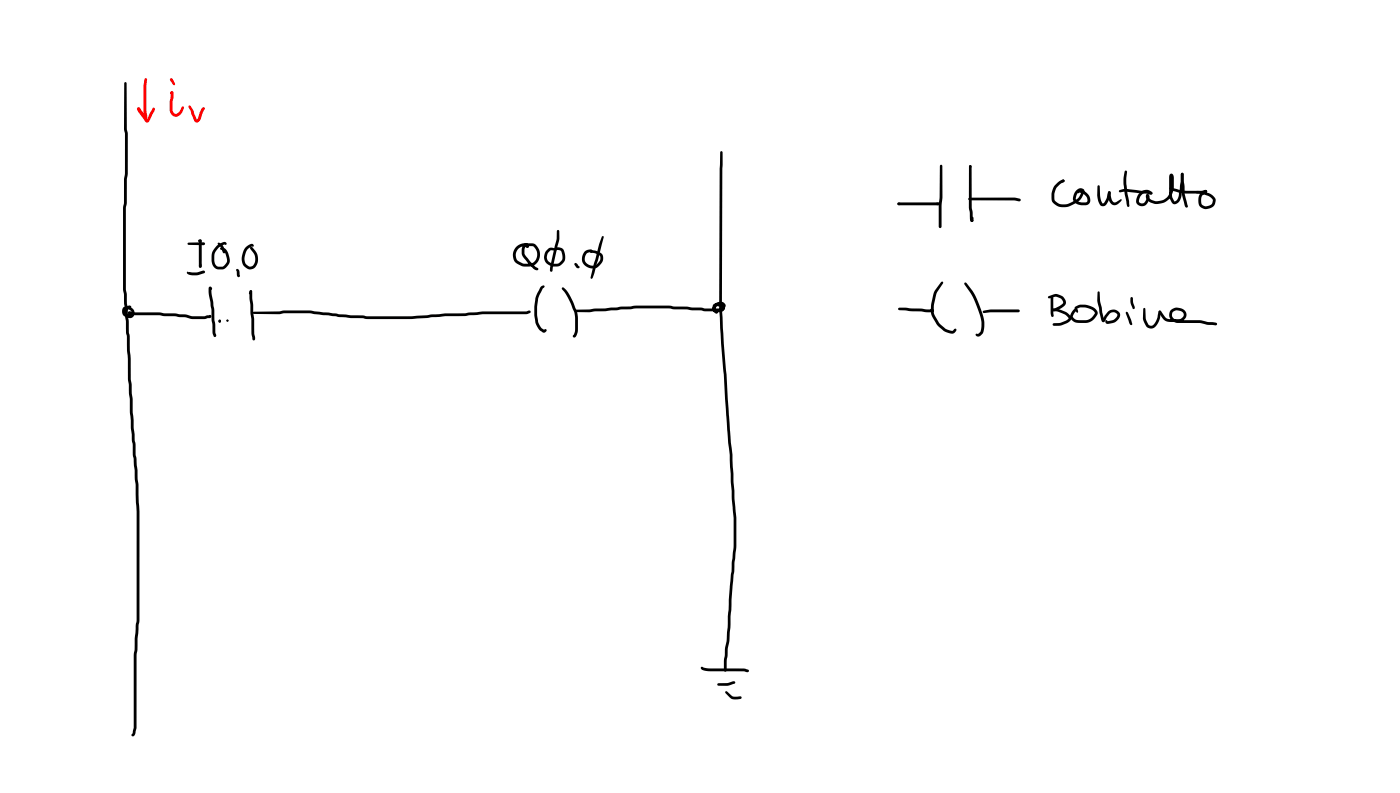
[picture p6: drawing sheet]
<svg xmlns="http://www.w3.org/2000/svg" width="337mm" height="190mm" viewBox="0 0 337 190" stroke-linecap="round" stroke-linejoin="round" font-family="sans-serif">
<path d="M29.9 19.8h.5v.2l.1 11 .2 1.2v9.5l-.2 1.4v5.7l-.2 1.2v19.5l.7 7.7v2.7l.2 .8 .2 10.4 .5 4.7v3.2l.7 7.7v2.4l.7 7.3 .2 6.5v26.1l-.7 8.3v17.6l-.2 .7a.85 .85 0 0 1-.9 1.2l-.1-.2 .3-.3 .3-1.5-.1-17.5 .7-8.3v-26.1l-.2-6.5-.7-7v-2.6l-.7-7.8v-3.1l-.4-4.7-.3-10.4-.2-.9v-2.7l-.7-7.7v-19.6l.2-1.1v-5.7l.2-1.4v-9.6l-.2-1.1z" fill="#000"/>
<g fill="#f00">
<path d="M34.9 18.8h.4l.1 .3-.2 1.7v5.7l.2 1.2a.59 .59 0 0 1 0 .6 .59 .59 0 0 1-.6 .2l-.3-2v-5.7z"/>
<path d="M33 25.9l.3-.1 .4 .2 1.5 2.1-.2-.1 .3 .1v.4h-.5l-1.6-2.2h.2l.2-.2 1.8 2.7h-.1l1.4-2.9 .2-.1a.56 .56 0 0 1 .2 1l-1.2 2.2a.72 .72 0 0 1-.8 .4 .72 .72 0 0 1-.5-.7l-1.4-2-.3-.4z"/>
<path d="M41.1 22a.42 .42 0 0 1 .5 0 .42 .42 0 0 1 .1 .5l-.2 3.9 .4 .9a.9 .9 0 0 0 1.3-.7l.6-1h.3l.1 .3a2.77 2.77 0 0 1-1 1.8 1.48 1.48 0 0 1-1.7 .1 1.48 1.48 0 0 1-.7-1.5l.2-4 .5 .1-.6 .1v-.2z"/>
<path d="M45.4 25.4l.4 .1 .6 .8 .9 2.5 .3-.4 .9-2.4 .3-.2h.4l.1 .3-.3 .3-.6 1.7a1.27 1.27 0 0 1-1.2 1.3l-.5-.5-1.4-3.2z"/>
</g>
<g fill="#f00">
<path d="M41.1 19.2l.3-.1 .2 .2 .5 .9-.1 .2h-.4l-.5-.9z" fill-rule="evenodd"/>
<path d="M40.9 19.2l.5-.3 .3 .5-.3 .3z" fill-rule="evenodd"/>
<circle cx="41.1" cy="19.1" r=".31"/>
</g>
<g fill="#000">
<path d="M173.2 36.4h.4l.1 .2-.2 37.6 2 29.2 .6 5.8 .5 10.8 .4 4.6v7.1l-1.1 12.4-.5 9.7-.5 2.2-.2 5-.3 .4-.4-.4v-2.2l.3-3.3 .4-1.7 .5-9.8 1.1-12.6 .1-6.8-.5-4.5-.5-10.8-.6-5.9-1.9-29.2 .1-33.7zM226 39.6h.4l.1 .3 .1 7.5-.3 1.9v5.2l-.3 .3-.3-.3v-4.8l.2-2.3zM233 39.7h.5l.1 .3v9.9l.3 3.3a.55 .55 0 0 1-.7-.6l-.3-2.7zM45.1 58.4l3.9-.2 .3 .4-.3 .3-3.7-.1h-.2zM47.7 57.6a.42 .42 0 0 1 .6 0 .42 .42 0 0 1 .1 .5 .52 .52 0 0 1-.8-.2zM47.9 57.6h.5l.1 .3v6.1l-.4 .3-.3-.3zM52.4 58.4l.3-.1 .8 .6 .7 1.5-.1 .4-.2 .1-.3-.2-.6-1.3-.7-.8zM52.1 59.1l.8-.6a1.11 1.11 0 0 1 1.5-.1v.4l-.4-.1a3.4 3.4 0 0 0-2.4 4.5l.7 .8 1.1 .1 .5-.3 .6-.8 .1-.6-.4-1.5-.4-.6-.6-.3a.31 .31 0 0 1-.2-.4 .31 .31 0 0 1 .5-.1l.6 .2 .4 .4 .6 1.7a2.29 2.29 0 0 1-1.1 2.8l-1.2 .1a2.05 2.05 0 0 1-1.9-2.4l.1-1.6zM59.1 59.3l.9-.6a.54 .54 0 0 1 .7-.1 .54 .54 0 0 1 .3 .6l-.6-.1 .2 .1a3.1 3.1 0 0 0-1.3 4.4l.8 .5a1.4 1.4 0 0 0 1.3-1.7l-.3-1.3-1-1.5 .3-.3a2.15 2.15 0 0 1 1.2 1.3 2.68 2.68 0 0 1-1.1 4.1 2.4 2.4 0 0 1-2.3-3.4l.4-1.3zM124.2 59.2a2.22 2.22 0 0 1 2.9-.4v.2a.38 .38 0 0 1-.2 .6 .38 .38 0 0 1-.4-.6l.3-.1-.3 .2a2.1 2.1 0 0 0-2.3 1.2 2.1 2.1 0 0 0 .6 2.5 3.4 3.4 0 0 0 3 .4 2.3 2.3 0 0 0 1.3-2 2.3 2.3 0 0 0-1.2-2.1l-1.5 .1-.3 .7v1l1.3 1.9 1.3 1.3 .6 .3v.4l-.2 .1-.9-.4-1.3-1.3-1.4-2-.1-1.4 .4-1 .5-.3h.9a2.51 2.51 0 0 1 2.6 3.1 2.67 2.67 0 0 1-2.8 2.4 2.96 2.96 0 0 1-3.7-2.8l.3-1.1zM133.9 55.3h.5v.2l.1 2-1.7 7.5-.3 .3-.3-.3v-.8l1.6-6.6zM144.7 56.8l.2-.1 .2 .3-2.2 8.7-.4 1.1-.3 .2-.2-.3 .7-3.3z"/>
<path d="M215.8 48.7l9.7-.1 .4 .4-.4 .3h-9.4l-.3-.1zM225 48.8l.5-.2 .4 .4a.47 .47 0 0 1-.6 .3 .47 .47 0 0 1-.3-.5zM232.9 47.6l11.1-.1a1.51 1.51 0 0 1 1.4 .5l-.3 .4-1.3-.3h-10.7l-.2-.1zM233.5 52.1h.4l.1 .3v.7l-.3 .2-.4-.3zM255.3 43.3l.5-.1a.41 .41 0 0 1 0 .5 .41 .41 0 0 1-.6 .1zM253.6 44.5l.9-.8 .8-.5h.5l.1 .2-.2 .4a3.6 3.6 0 0 0-2.2 4.3 2.58 2.58 0 0 0 1.9 1 4.4 4.4 0 0 0 4.6-3.1v-.2l.1 .2a.88 .88 0 0 0-1.2 .7l-.3 .7a.84 .84 0 0 0 .8 1.1l1.5 .1 .4-.1a1.06 1.06 0 0 0-.2-1.4l-.9-.6-.8-.2 .1-.1-.1 .2a.39 .39 0 0 1-.5-.4 .39 .39 0 0 1 .5-.4 2.37 2.37 0 0 1 2.4 3.3l-.8 .4-1.8-.1a1.69 1.69 0 0 1-1-2.8 1.47 1.47 0 0 1 2.4-.9 3.6 3.6 0 0 1-2.2 3.4 3.9 3.9 0 0 1-5.3-.3 4.4 4.4 0 0 1 .4-4zM263.9 44.6l.2-.1 .3 .3 .1 2.5 .5 1.5h.3l.3-.4 .4-.8 .4-1.6 .3-.1 .3 .4-.2 1.1a2.43 2.43 0 0 1-1.6 2.1 1.34 1.34 0 0 1-1.2-1.4l-.2-1.2zM266.4 46h.5l.3 1.9a.83 .83 0 0 0 .8 .7l1.6-.7v.3l-.8 .8a1.35 1.35 0 0 1-2.2-.9l-.3-1.2zM269 45.8l.2-.1a3.9 3.9 0 0 1 2.4-.2l4.8 .6a.48 .48 0 0 1 .6 .5l-.6 .1-5.7-.7-1.5 .2-.2-.1zM270.4 41h.5v.3l-.1 2.8 .7 5.3-.3 .3-.3-.5-.8-4.9v-1.7zM275.6 46.7h.5l.1 .3-.2 .2 .1-.1a.98 .98 0 0 0 .8 .9 3.3 3.3 0 0 0 4.6-3.5l-.1-2.2h.4v4.9l.4 1 .3 .2a2.01 2.01 0 0 0 1-2.3l.4-2.6v-1.7l.3-.3 .3 .3-.2 2.6a8.7 8.7 0 0 1-.9 4.2 .98 .98 0 0 1-.9 .5 .98 .98 0 0 1-.9-.6l-.5-1.3v-4.6a.6 .6 0 0 1 .4-.9 .6 .6 0 0 1 .7 .8v.4a6 6 0 0 1-1.3 5 3.5 3.5 0 0 1-5.4-.3zM274 46.3a1.9 1.9 0 0 1 3.1 .1 .64 .64 0 0 1-1.1-.1 1.84 1.84 0 0 0-2.1 2.4l.5 .2a1.47 1.47 0 0 0 1.3-1.7l.1 .1-.3-.3 .1-.3a.45 .45 0 0 1 .7 .3 1.92 1.92 0 0 1-.5 1.9 1.92 1.92 0 0 1-2 .5 1.47 1.47 0 0 1-.4-2.3z"/>
<path d="M281.2 45l.5 .1a14.1 14.1 0 0 0 6 .7h1.4a.67 .67 0 0 1 1.1 .2l-.1 .2h-.4l.1 .1-.5 .1a17.9 17.9 0 0 1-7.5-.6 .65 .65 0 0 1-.6-.8zM284 41.6l.2-.1 .3 .3 .2 2.5a15.5 15.5 0 0 0 .8 5l.1 .3a.45 .45 0 0 1-.6 .2 .45 .45 0 0 1-.2-.6l-.2-.7a9.6 9.6 0 0 1-.6-4.1l-.1-1zM287.5 46a4.8 4.8 0 0 1 4.6 1.6l.1 .6a2.07 2.07 0 0 1-2.3 2 1.89 1.89 0 0 1-1.8-2.5l.2-.7 .3-.6 1.1-.7h.4v.5l-.8 .5a1.95 1.95 0 0 0-.1 2.6l.7 .3 1.2-.4 .4-.9-.1-.5a4.4 4.4 0 0 0-3.7-1.3l-.3-.3zM30.8 74.9l11.2 .4 2.7 .2 1.6 .5h2.8l1.3-.3-.3 .3 .4-.4 .3 .4-.2 .4-1.3 .2-3.1 .1-1.6-.5-2.6-.2h-2.5l-1.2-.3h-5.9l-1-.2a.45 .45 0 0 1-.5-.1 .45 .45 0 0 1-.1-.5zM29.6 73.9l.4-.2a2.08 2.08 0 0 1 2.1 .6 1.27 1.27 0 0 1-.4 2 1.27 1.27 0 0 1-1.8-.8 1.45 1.45 0 0 1 1.6-2v.5l-.7 .3-.3 .9 .7 .5 .5-.3a.91 .91 0 0 0-.9-1.1h-.7l-.1 .4 .2 .6 .9 .2-.1 .1-.3-.4a.48 .48 0 0 1 .6-.3 .48 .48 0 0 1 .3 .5l.1 .2a1.13 1.13 0 0 1-1.9 .3 1.59 1.59 0 0 1-.2-2zM45 65.3l.3 .1v-.1l1.9 .2 1.6-.5 .4 .1v.5l-1.4 .4a2.97 2.97 0 0 1-2.9-.4zM47.9 63.4l.2-.1 .4 .3v.4l-.4 .3-.3-.3zM50.3 68.9a.4 .4 0 0 1 .6 .1 .4 .4 0 0 1-.2 .6l-.3-.2 .4-.1 .1 1.4 .6 3.6v2.6l.4 3.4a.4 .4 0 0 1 0 .5 .4 .4 0 0 1-.5 .1l-.3-.9-.3-5.6-.6-4zM56.8 64.7a.7 .7 0 0 1 .8 .9v.5l-.1-.1 .2 .3-.1 .2-.3 .1-.3-.4zM60 69.9l.3-.2 .3 .3-.5 .7-.3-.2zM60.1 69.8h.4l.1 .2 .3 5.2 .2 1.4 .1 3.8a1.11 1.11 0 0 1-.2 1.4l-.3-.3-.3-1.4v-3.5l-.4-4.9zM60.8 75l6.3-.2 1.2-.2h6.1l7.2 .9 5.6 .3 1 .2h10.7l8.1-.7h4.8l4.1-.5h10.6l.4-.1a.39 .39 0 0 1 .5 0 .39 .39 0 0 1 .1 .4l-1 .4h-10.5l-4.2 .4h-4.8l-8.1 .7-10.6 .1-1.1-.3-5.6-.2-7-.9h-6.3l-1.2 .2-6.1-.1-.3-.2z"/>
<path d="M130 68.9l.6-.3 .3 .2-.5 .6-1 2.4-.3 2v1.9l.2 1.6a2.82 2.82 0 0 0 1.5 2l.3-.3 .2 .1a.61 .61 0 0 1-.2 .7 .61 .61 0 0 1-.7 0 3.4 3.4 0 0 1-1.7-2.7l-.3-1.3v-2.1l.3-2zM131.4 60.1l.9-.6 1.4 .3v.4l-1.3-.1-.5 .5a1.65 1.65 0 0 0-.3 1.7 1.65 1.65 0 0 0 1.4 1.1l1.2-.1a1.67 1.67 0 0 0 1-2.1l-.4-1-.8-.2-.4 .3a.49 .49 0 0 1-.2-.7 .49 .49 0 0 1 .6-.2l.9 .2 .5 .2a3.8 3.8 0 0 1 .4 2.7 2.44 2.44 0 0 1-2 1.5 2.39 2.39 0 0 1-2.6-.9 2.39 2.39 0 0 1 0-2.7zM135.1 69.1l.2-.1a10.7 10.7 0 0 1 3.1 5.1 11.1 11.1 0 0 1 .1 6.6l-.3 .4-.4-.1-.1-.2 .2-.4a4.9 4.9 0 0 0 .4-2.9v-.7a13.5 13.5 0 0 0-2-5.7l-1.2-1.6zM138.2 74.5l7.2-.4 7.6-.7h7.7l1.5 .2a10.3 10.3 0 0 1 3.9 .2l2.4 .1 1.2 .2h3.1l.3-.2h.6l-.1 .2 .2-.6-.2-.3-1.1 .1-.6 1h1.3l.3-.4-.9-.3h-.6l-.1 .7 .7 .7-.4 .4a1.29 1.29 0 0 1-1-1.5 1.16 1.16 0 0 1 1.9-.9 .95 .95 0 0 1 1 1.3l-.3 .5-.7 .2a1.66 1.66 0 0 1-1.7-.4l-.1-.6 .5-.9a1.44 1.44 0 0 1 1.4-.7 1.44 1.44 0 0 1 1.2 1.1l-.4 .9-1.2 .4h-3.3l-1.1-.2-6.4-.3-1.3-.2h-8.1l-10.9 .9h-3.3l-.2-.1zM138.1 63.2a.86 .86 0 0 1 .9 .7l.3 .1a.42 .42 0 0 1-.4 .4 .42 .42 0 0 1-.5-.3l-.4-.6zM140.6 60.4l.9-.4a.54 .54 0 0 1 .6-.1 .54 .54 0 0 1 .2 .6l-.3 .1a1.65 1.65 0 0 0-1.4 1.9 1.65 1.65 0 0 0 1.9 1.3h.6l.6-.5 .5-.8 .1-.7-.2-.4-.8-.4-1.4-.4v-.4a3.3 3.3 0 0 1 2.7 .7 1.7 1.7 0 0 1 .3 1.8l-.1 .3a2.41 2.41 0 0 1-3.1 1.4 2.35 2.35 0 0 1-1.1-4zM216 74l1.6-.1 6.6 .4 .3 .4-.4 .3-5.1-.2-2.8-.3-.3-.3zM223.7 74.2l.3-.1 .4 .3v.5l-.2 .1-.5-.3-.1-.3zM223.9 74.4h.5v.5h-.5zM226.2 67.7l.3-.1 .3 .3-1.6 2.5-.7 3.4a3.3 3.3 0 0 0 .6 2.6 6.2 6.2 0 0 0 2.1 2.5l1.7 .6 .7-.6 .2 .1a1.1 1.1 0 0 1-.5 1 1.1 1.1 0 0 1-1.1 0 6.4 6.4 0 0 1-4.4-6.5l.8-3.4zM231.9 67.9l.4 .1 1.5 1.8a17.5 17.5 0 0 1 2.8 8.6l-.2 1.5-.6 .7a.79 .79 0 0 1-1.2 0v-.4h.6l.5-.5a6.3 6.3 0 0 0-.2-4.2l-1.6-4-2.1-3.2zM236.3 74.7l2-.4h6.5l.4 .4-.4 .3h-6.7l-1.6 .2-.2-.1z"/>
<path d="M252 71.2l1.3-.5a2.43 2.43 0 0 1 2.9 1.7v.1a1.81 1.81 0 0 1-1.4 1.7l-1.3 .6a.5 .5 0 0 1-.6-.1 .5 .5 0 0 1-.1-.5l.8-.1 1.1-.6 .8-.6 .1-.4-.5-.7-1-.5h-.5l-1.4 .4-.2-.1zM252.8 74.2l.2-.1a6 6 0 0 1 3.3 .9l.3 .1a1.66 1.66 0 0 1 .9 1.5l-.8 .9-1.4 .6-.7 .2-1.5-.1v-.5l2-.2 1.3-.6 .5-.4-.1-.2a4.5 4.5 0 0 0-2.9-1.5l-1.1-.1zM252.7 71.3h.4l.1 .2 .1 4.4-.3 .3-.3-.3-.1-.7zM258.5 73.7l.9-.5a5.1 5.1 0 0 1 3.2 .5 1.41 1.41 0 0 1 1.1 2 3.3 3.3 0 0 1-3.2 1.9h-.7a2.34 2.34 0 0 1-2.5-1.2 2.33 2.33 0 0 1 1.4-2.3h.1a.66 .66 0 0 1 .2 1l-.4-.5v.2a1.32 1.32 0 0 0-.7 1.4l.9 .6 2.2 .1a2.76 2.76 0 0 0 2.2-1.7l-.1-.3a3.1 3.1 0 0 0-2.3-1h-1.1l-1.1 .4-.3-.3zM263.9 70.1l.2-.1 .3 .2 .1 2.2 .9 4.5-.3-.1 1.1-1.8a1.67 1.67 0 0 1 1.9-.6 1.67 1.67 0 0 1 1.1 1.6l-.3 .6-.7 .7-1.6 .5a.54 .54 0 0 1-.8-.2 .54 .54 0 0 1 .2-.7l.3 .3 1.4-.4 .8-.7v-.6a1.18 1.18 0 0 0-1.8-.1l-1 1.6a.53 .53 0 0 1-.7 .4 .53 .53 0 0 1-.3-.7l-.9-4.4zM270.7 75h.4l1.1 2.8a.46 .46 0 0 1-.6 .2 .46 .46 0 0 1-.2-.6l-.8-2.2zM271.8 71.4h.5l.1 1.3 .3 .9a.39 .39 0 0 1 .1 .4 .39 .39 0 0 1-.5 .2l-.1-.3a3.8 3.8 0 0 1-.5-2.3zM274.9 74h.2l.2 .2 .3 2.8 .5 1.1 .6 .2a1.4 1.4 0 0 0 1.3-1.3l.5-2.2 .3-.2 .3 .1v.3a5.2 5.2 0 0 1-1.8 3.8 1.49 1.49 0 0 1-1.9-.6l-.6-1.6zM278.6 74.7h.5l1.4 1.8 2.7 .2a1.25 1.25 0 0 0 1.4-1.1v-.1a1.16 1.16 0 0 0-1.2-.9l-.6-.1a1.12 1.12 0 0 0-1.1 1 1.12 1.12 0 0 0 .7 1.2l.6 .2 5.8 .1 1.6 .4 1.9 .1 .3 .3-.1 .3a10 10 0 0 1-4.1-.5h-5.4l-.9-.3a1.83 1.83 0 0 1-.8-2.5 1.83 1.83 0 0 1 2.5-.8 1.66 1.66 0 0 1 1.4 1.9 1.66 1.66 0 0 1-1.8 1.4l-.2 .1a5.4 5.4 0 0 1-3.1-.4l-.4-.3a2.75 2.75 0 0 1-1.1-2zM168.5 160.2h.2l1.8 .4h8.3l1.2 .3a.5 .5 0 0 1-.3 .6 .5 .5 0 0 1-.6-.2l-9.6-.2a.84 .84 0 0 1-1-.9zM172.5 164.2l2.4-.1 1.1-.4a.41 .41 0 0 1 .5 0 .41 .41 0 0 1 .2 .5l-1.9 .6-2.1-.1-.2-.1zM174.4 166.1h.4l1.4 1.2 2 .1v.4l-.9 .2-1.4-.1-1.5-1.4z"/>
<circle cx="233.2" cy="40" r=".32"/>
<circle cx="216.1" cy="49" r=".35"/>
<circle cx="233.1" cy="47.8" r=".32"/>
<circle cx="233.7" cy="53" r=".34"/>
<circle cx="255.6" cy="43.4" r=".31"/>
<circle cx="31.2" cy="73.7" r=".32"/>
<circle cx="142.1" cy="60.3" r=".31"/>
<circle cx="252.9" cy="71.5" r=".32"/>
</g>
<g fill="#000">
<path d="M52.5 77h.6l-.1 .3h-.4z" fill-rule="evenodd"/>
<circle cx="52.8" cy="77.2" r=".32"/>
<circle cx="52.8" cy="77" r=".28"/>
<circle cx="54.7" cy="77" r=".26"/>
</g>
</svg>
